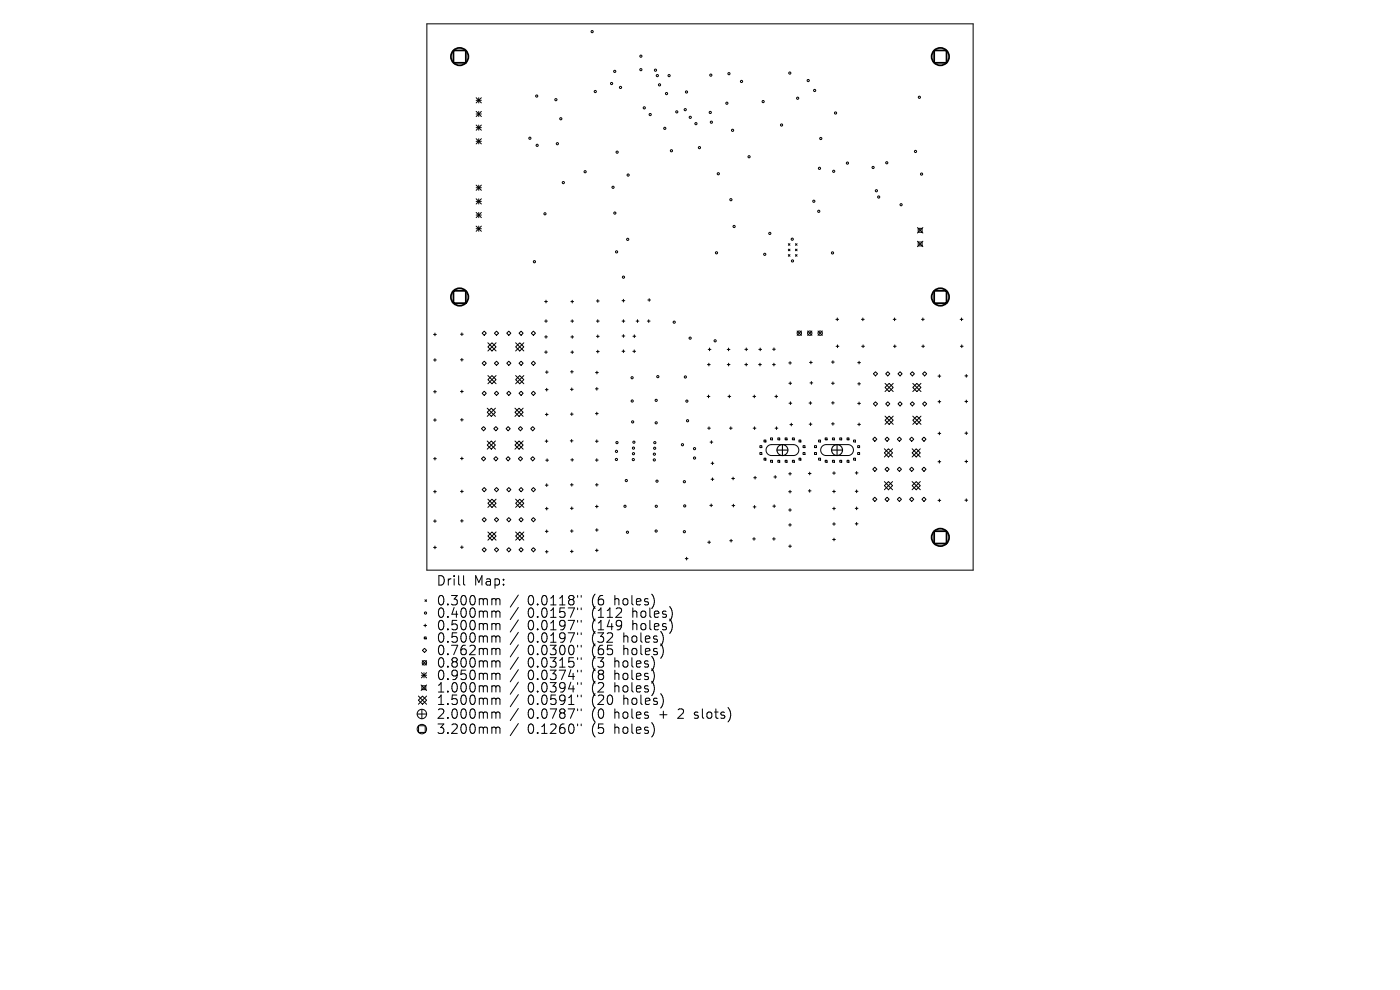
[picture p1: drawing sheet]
<svg xmlns="http://www.w3.org/2000/svg" width="297mm" height="210mm" viewBox="0 0 297 210" stroke-linecap="round" stroke-linejoin="round" font-family="sans-serif">
<defs><g id="words">
<g font-size="2.8">
<text x="92.5" y="124.5">Drill</text>
<text x="100.5" y="124.5">Map:</text>
<text x="92.5" y="128.7">0.300mm</text>
<text x="92.5" y="131.3">0.400mm</text>
<text x="111.9" y="128.7">0.0118&quot;</text>
<text x="111.9" y="131.3">0.0157&quot;</text>
<text x="125.7" y="128.7">(6</text>
<text x="125.7" y="131.3">(112</text>
<text x="130.6" y="128.7">holes)</text>
<text x="134.4" y="131.3">holes)</text>
<text x="92.5" y="134">0.500mm</text>
<text x="92.5" y="136.6">0.500mm</text>
<text x="111.9" y="134">0.0197&quot;</text>
<text x="111.9" y="136.6">0.0197&quot;</text>
<text x="125.7" y="134">(149</text>
<text x="125.7" y="136.6">(32</text>
<text x="132.5" y="136.6">holes)</text>
<text x="134.4" y="134">holes)</text>
<text x="92.5" y="139.3">0.762mm</text>
<text x="92.5" y="141.9">0.800mm</text>
<text x="111.9" y="139.3">0.0300&quot;</text>
<text x="111.9" y="141.9">0.0315&quot;</text>
<text x="125.7" y="139.3">(65</text>
<text x="125.7" y="141.9">(3</text>
<text x="130.6" y="141.9">holes)</text>
<text x="132.5" y="139.3">holes)</text>
<text x="92.5" y="144.5">0.950mm</text>
<text x="92.5" y="147.2">1.000mm</text>
<text x="92.5" y="149.8">1.500mm</text>
<text x="111.9" y="144.5">0.0374&quot;</text>
<text x="111.9" y="147.2">0.0394&quot;</text>
<text x="111.9" y="149.8">0.0591&quot;</text>
<text x="125.7" y="144.5">(8</text>
<text x="125.7" y="147.2">(2</text>
<text x="125.7" y="149.8">(20</text>
<text x="130.6" y="144.5">holes)</text>
<text x="130.6" y="147.2">holes)</text>
<text x="132.5" y="149.8">holes)</text>
<text x="92.5" y="152.8">2.000mm</text>
<text x="92.5" y="156">3.200mm</text>
<text x="111.9" y="152.8">0.0787&quot;</text>
<text x="111.9" y="156">0.1260&quot;</text>
<text x="125.7" y="152.8">(0</text>
<text x="125.7" y="156">(5</text>
<text x="130.6" y="152.8">holes</text>
<text x="130.6" y="156">holes)</text>
<text x="140.4" y="152.8">+</text>
<text x="144.6" y="152.8">2</text>
<text x="148.2" y="152.8">slots)</text>
</g>
</g></defs>
<g fill="none" stroke="#000" stroke-width=".21">
<path d="M90.6 5.1h115.8v115.8h-115.8zM101 20.7l1.1 1.1M101 21.3h1.1M101 23.6l1.1 1.1M101 24.2h1.1M101 26.5l1.1 1.1M101 27.1h1.1M101 29.4l1.1 1.1M101 30h1.1M101 39.3l1.1 1.1M101 39.8h1.1M101.6 20.7v1.1"/>
<path d="M101.6 23.6v1.1M101.6 26.5v1.1M101.6 29.4v1.1M101.6 39.3v1.1M102.1 20.7l-1.1 1.1M102.1 23.6l-1.1 1.1M102.1 26.5l-1.1 1.1M102.1 29.4l-1.1 1.1M102.1 39.3l-1.1 1.1M101 42.2l1.1 1.1M101 42.7h1.1M101 45.1l1.1 1.1"/>
<path d="M101 45.6h1.1M101 48l1.1 1.1M101 48.5h1.1M101.6 42.2v1.1M101.6 45.1v1.1M101.6 48v1.1M102.1 42.2l-1.1 1.1M102.1 45.1l-1.1 1.1M102.1 48l-1.1 1.1M167.2 51.7l.4 .3M167.2 52.9l.4 .3M167.2 54l.4 .4"/>
<path d="M167.6 51.7l-.4 .3M167.6 52.9l-.4 .3M167.6 54l-.4 .4M168.7 51.7l.4 .3M168.7 52.9l.4 .3M168.7 54l.4 .4M169.1 51.7l-.4 .3M169.1 52.9l-.4 .3M169.1 54l-.4 .4M194.6 48.3l1.2 1.1M194.6 51.2l1.2 1.1M194.8 48.4h.8v.9h-.8z"/>
<path d="M194.8 51.3h.8v.9h-.8zM195.8 48.3l-1.2 1.1M195.8 51.2l-1.2 1.1M92 70.9h.6M92 76.4h.6M92.3 70.7v.5M92.3 76.1v.6M97.7 70.9h.6M97.7 76.3h.6M98 70.6v.6M98 76v.6M102.7 70.2l.5 .5-.5 .4-.4-.4z"/>
<path d="M102.7 76.6l.5 .5-.5 .4-.4-.4zM103.5 72.7l1.7 1.8M103.5 79.7l1.7 1.7M104.4 72.7l.8 .9-.8 .9-.9-.9zM104.4 79.7l.8 .8-.8 .9-.9-.9zM104.9 70.7l.4-.5 .5 .5-.5 .4zM104.9 77.1l.4-.5 .5 .5-.5 .4zM105.2 72.7l-1.7 1.8M105.2 79.7l-1.7 1.7M107.9 70.2l.5 .5-.5 .4-.4-.4zM107.9 76.6l.5 .5-.5 .4-.4-.4zM109.4 73.6l.9-.9 .8 .9-.8 .9z"/>
<path d="M109.4 72.7l1.7 1.8M109.4 79.7l1.7 1.7M110.5 70.2l.5 .5-.5 .4-.4-.4zM110.5 76.6l.5 .5-.5 .4-.4-.4zM111.1 72.7l-1.7 1.8M111.1 79.7l-1.7 1.7M112.7 70.7l.5-.5 .4 .5-.4 .4zM112.7 77.1l.5-.5 .4 .5-.4 .4zM115.5 64h.6M115.5 68.1h.6M115.5 71.5h.6M115.5 74.7h.6"/>
<path d="M115.7 78.9h.6M115.8 63.7v.6M115.8 67.8v.6M115.8 71.2v.6M115.8 74.4v.6M116 78.6v.6M121 78.9h.6M121.1 64h.6M121.1 68.1h.6M121.1 71.5h.6M121.1 74.7h.6M121.3 78.6v.6"/>
<path d="M121.4 63.7v.6M121.4 67.8v.6M121.4 71.2v.6M121.4 74.4v.6M126.3 79h.6M126.5 68.1h.6M126.5 63.8h.6M126.5 71.3h.6M126.5 74.6h.6M126.6 78.7v.6M126.8 63.6v.5M126.8 67.8v.6"/>
<path d="M126.8 71.1v.5M126.8 74.3v.6M132 68.1h.5M132 63.8h.5M132 71.3h.5M132 74.5h.5M132.3 63.5v.6M132.3 67.8v.6M132.3 71v.6M132.3 74.2v.6M134.3 74.5h.5M134.3 71.3h.6"/>
<path d="M134.5 74.2v.6M134.6 71v.6M135 68.1h.5M135.2 67.8v.6M137.3 68.1h.6M137.4 63.6h.6M137.6 67.8v.6M137.7 63.3v.6M150.1 77.3h.6M150.2 74.1h.6M150.4 77v.6M150.5 73.8v.6"/>
<path d="M154.3 74.1h.6M154.3 77.3h.6M154.6 73.8v.6M154.6 77v.6M158 77.3h.6M158 74.1h.6M158.3 77v.6M158.3 73.8v.6M160.9 77.3h.6M161 74.1h.6M161.2 77v.6M161.3 73.8v.6"/>
<path d="M163.9 77.3h.6M163.9 74.1h.6M164.2 77v.6M164.2 73.8v.6M167.3 77h.6M167.6 76.7v.6M169.1 70.2l.9 .9M170 70.2l-.9 .9M171.3 70.2l.9 .9M171.7 76.9h.6M172 76.6v.6M172.2 70.2l-.9 .9"/>
<path d="M173.5 70.2l1 .9M174.5 70.2l-1 .9M176.4 76.8h.6M176.7 76.5v.6M177.3 67.7h.6M177.4 73.5h.6M177.6 67.5v.5M177.7 73.2v.5M182 76.9h.5M182.2 76.6v.6M182.8 67.7h.5M182.8 73.5h.6"/>
<path d="M183 67.5v.5M183.1 73.2v.5M185.3 79.3l.4-.4 .5 .4-.5 .4zM187.9 79.3l.4-.4 .5 .4-.5 .4zM189.5 67.7h.6M189.5 73.5h.6M189.8 67.5v.5M189.8 73.2v.5M190.5 79.3l.4-.4 .5 .4-.5 .4zM193.1 79.3l.4-.4 .5 .4-.5 .4zM195.5 67.7h.6M195.5 73.5h.6"/>
<path d="M195.7 79.3l.5-.4 .4 .4-.4 .4zM195.8 67.5v.5M195.8 73.2v.5M199 79.8h.6M199.3 79.5v.6M203.7 67.7h.6M203.7 73.5h.6M204 67.5v.5M204 73.2v.5M204.7 79.7h.6M205 79.4v.6M92 83.1h.6"/>
<path d="M92 89.1h.6M92 97.3h.6M92.3 82.8v.6M92.3 88.8v.6M92.3 97v.6M97.7 83.1h.6M97.7 89.1h.6M97.7 97.3h.6M98 82.8v.5M98 88.8v.5M98 97v.5M102.1 90.9l.5-.4 .4 .4-.4 .5z"/>
<path d="M102.1 97.3l.5-.4 .4 .4-.4 .5zM102.7 83l.5 .4-.5 .5-.4-.5zM103.4 87.5l.8-.9 .9 .9-.9 .8zM103.4 94.4l.8-.9 .9 .9-.9 .9zM103.4 86.6l1.7 1.7M103.4 93.5l1.7 1.8M104.8 90.9l.4-.4 .4 .4-.4 .5zM104.8 97.3l.4-.4 .4 .4-.4 .5zM104.9 83.4l.4-.4 .5 .4-.5 .5zM105.1 86.6l-1.7 1.7M105.1 93.5l-1.7 1.8M107.4 90.9l.4-.4 .4 .4-.4 .5z"/>
<path d="M107.4 97.3l.4-.4 .4 .4-.4 .5zM107.9 83l.5 .4-.5 .5-.4-.5zM109.2 87.5l.9-.9 .9 .9-.9 .8zM109.2 94.4l.9-.9 .9 .9-.9 .9zM109.2 86.6l1.8 1.7M109.2 93.5l1.8 1.8M109.4 80.5l.9-.8 .8 .8-.8 .9zM110 90.9l.4-.4 .4 .4-.4 .5zM110 97.3l.4-.4 .4 .4-.4 .5zM110.5 83l.5 .4-.5 .5-.4-.5zM111 86.6l-1.8 1.7M111 93.5l-1.8 1.8"/>
<path d="M112.6 90.9l.4-.4 .5 .4-.5 .5zM112.6 97.3l.4-.4 .5 .4-.5 .5zM112.7 83.4l.5-.4 .4 .4-.4 .5zM115.7 93.6h.5M115.7 82.7h.6M115.7 87.9h.6M115.8 97.6h.6M115.9 93.3v.6M116 82.4v.5M116 87.6v.6M116.1 97.3v.6M121 93.5h.6"/>
<path d="M121 82.6h.6M121 87.8h.6M121.1 97.5h.6M121.3 93.2v.6M121.3 82.3v.6M121.3 87.6v.5M121.4 97.3v.5M126.3 93.6h.6M126.3 82.5h.6M126.3 87.7h.6M126.3 97.6h.6M126.6 82.2v.6"/>
<path d="M126.6 87.4v.6M126.6 93.3v.6M126.6 97.3v.6M150 84.1h.6M150.1 90.8h.6M150.3 83.8v.6M150.4 90.5v.6M150.6 93.8h.6M150.9 98.3h.5M150.9 93.5v.6M151.1 98v.6M154.4 84.1h.6"/>
<path d="M154.7 83.8v.6M154.7 90.8h.6M155 90.5v.6M159.7 84.1h.6M159.8 90.8h.6M160 83.8v.6M160.1 90.5v.6M161.2 94.5h.4v.4h-.4zM161.2 96h.4v.4h-.4zM162.1 93.3h.4v.5h-.4zM162.1 97.2h.4v.4h-.4zM162.9 94.7l.7-.4h4.7a1.16 1.16 0 0 1 1.2 1.2 1.16 1.16 0 0 1-1.2 1.1h-4.6a1.16 1.16 0 0 1-1.1-.7 1.16 1.16 0 0 1 .3-1.2z"/>
<path d="M163.5 92.9h.4v.4h-.4zM163.5 97.6h.4v.5h-.4zM164.4 84.1h.6M164.4 90.8h.6M164.7 83.8v.6M164.7 90.5v.6M165 92.9h.4v.4h-.4zM165 97.6h.4v.5h-.4zM166.6 92.9h.4v.4h-.4zM166.6 97.6h.4v.5h-.4zM167.4 81.3h.5M167.4 85.5h.6"/>
<path d="M167.6 90.1h.6M167.6 81v.6M167.7 85.2v.6M167.9 89.8v.6M168.1 92.9h.4v.4h-.4zM168.1 97.6h.4v.5h-.4zM169.5 93.3h.4v.5h-.4zM169.5 97.2h.4v.4h-.4zM170.4 94.5h.4v.4h-.4zM170.4 96h.4v.4h-.4zM171.6 85.5h.6M171.7 90h.5"/>
<path d="M171.8 81.2h.6M171.9 85.2v.6M172 89.7v.6M172.1 80.9v.6M172.8 94.5h.4v.4h-.4zM172.8 96h.4v.4h-.4zM173.7 93.3h.4v.5h-.4zM173.7 97.2h.4v.4h-.4zM174.4 94.7l.8-.4h4.7a1.16 1.16 0 0 1 1.2 1.2 1.16 1.16 0 0 1-1.2 1.1h-4.6a1.16 1.16 0 0 1-1.1-.7 1.16 1.16 0 0 1 .2-1.2zM175.1 92.9h.4v.4h-.4zM175.1 97.6h.4v.5h-.4zM176.4 81.3h.6"/>
<path d="M176.4 85.5h.6M176.4 89.9h.6M176.6 92.9h.4v.4h-.4zM176.6 97.6h.4v.5h-.4zM176.7 81v.6M176.7 85.2v.6M176.7 89.6v.6M178.1 92.9h.5v.4h-.5zM178.1 97.6h.5v.5h-.5zM179.7 92.9h.4v.4h-.4zM179.7 97.6h.4v.5h-.4zM181.1 93.3h.4v.5h-.4z"/>
<path d="M181.1 97.2h.4v.4h-.4zM182 94.5h.4v.4h-.4zM182 96h.4v.4h-.4zM182 90h.5M182 81.4h.5M182 85.6h.5M182.2 81.1v.6M182.2 85.3v.6M182.2 89.7v.6M185.1 93.2l.5-.5 .4 .5-.4 .4zM185.1 99.5l.5-.4 .4 .4-.4 .5zM185.7 85.2l.5 .5-.5 .4-.4-.4z"/>
<path d="M187.6 95.2l1.8 1.7M187.8 93.2l.4-.5 .4 .5-.4 .4zM187.8 99.5l.4-.4 .4 .4-.4 .5zM187.8 81.3l1.7 1.8M187.8 88.3l1.7 1.7M187.9 85.7l.4-.5 .5 .5-.5 .4zM188.5 95.2l.9 .9-.9 .8-.9-.8zM188.6 81.3l.9 .9-.9 .9-.8-.9zM188.6 88.3l.9 .8-.9 .9-.8-.9zM189.4 95.2l-1.8 1.7M189.5 81.3l-1.7 1.8M189.5 88.3l-1.7 1.7"/>
<path d="M190.4 93.2l.4-.5 .4 .5-.4 .4zM190.4 99.5l.4-.4 .4 .4-.4 .5zM190.5 85.7l.4-.5 .5 .5-.5 .4zM193 99.5l.4-.4 .4 .4-.4 .5zM193.1 85.7l.4-.5 .5 .5-.5 .4zM193.4 92.7l.4 .5-.4 .4-.4-.4zM193.5 96.1l.9-.9 .8 .9-.8 .8zM193.5 95.2l1.7 1.7M193.6 81.3l1.8 1.8M193.6 88.3l1.8 1.7M194.5 81.3l.9 .9-.9 .9-.9-.9zM194.5 88.3l.9 .8-.9 .9-.9-.9z"/>
<path d="M195.2 95.2l-1.7 1.7M195.4 81.3l-1.8 1.8M195.4 88.3l-1.8 1.7M195.6 99.5l.4-.4 .5 .4-.5 .5zM196 92.7l.5 .5-.5 .4-.4-.4zM196.2 85.2l.4 .5-.4 .4-.5-.4zM199 85.2h.6M199 91.9h.6M199 97.9h.6M199.3 84.9v.6M199.3 91.6v.6M199.3 97.7v.5"/>
<path d="M204.7 85.2h.6M204.7 91.9h.6M204.7 97.9h.6M205 84.9v.5M205 91.6v.6M205 97.6v.6M92 104.3h.6M92 110.5h.6M92 116.1h.6M92.3 104v.6M92.3 110.2v.6M92.3 115.8v.6"/>
<path d="M97.7 104.2h.6M97.7 110.5h.6M97.7 116.1h.6M98 104v.5M98 110.2v.6M98 115.8v.6M102.3 103.9l.4-.5 .5 .5-.5 .4zM102.3 110.2l.4-.4 .5 .4-.5 .5zM102.3 116.6l.4-.4 .5 .4-.5 .5zM103.5 113.7l.9-.9 .8 .9-.8 .9zM103.5 105.9l1.7 1.7M103.5 112.8l1.7 1.8"/>
<path d="M104.4 105.9l.8 .9-.8 .8-.9-.8zM104.9 103.9l.4-.5 .5 .5-.5 .4zM104.9 110.2l.4-.4 .5 .4-.5 .5zM104.9 116.6l.4-.4 .5 .4-.5 .5zM105.2 105.9l-1.7 1.7M105.2 112.8l-1.7 1.8M107.5 103.9l.4-.5 .5 .5-.5 .4zM107.5 110.2l.4-.4 .5 .4-.5 .5zM107.9 116.2l.5 .4-.5 .5-.4-.5zM109.4 106.8l.9-.9 .8 .9-.8 .8zM109.4 113.7l.9-.9 .8 .9-.8 .9zM109.4 105.9l1.7 1.7"/>
<path d="M109.4 112.8l1.7 1.8M110.1 103.9l.4-.5 .5 .5-.5 .4zM110.1 110.2l.4-.4 .5 .4-.5 .5zM110.5 116.2l.5 .4-.5 .5-.4-.5zM111.1 105.9l-1.7 1.7M111.1 112.8l-1.7 1.8M112.7 103.9l.5-.5 .4 .5-.4 .4zM112.7 110.2l.5-.4 .4 .4-.4 .5zM112.7 116.6l.5-.4 .4 .4-.4 .5zM115.7 102.9h.6M115.7 107.9h.6M115.7 112.7h.6"/>
<path d="M115.7 117h.6M116 102.6v.6M116 107.6v.6M116 112.4v.6M116 116.8v.5M121 102.8h.6M121 107.8h.6M121 112.6h.6M121 117h.6M121.3 102.6v.5M121.3 107.5v.6M121.3 112.4v.5"/>
<path d="M121.3 116.7v.6M126.3 102.8h.6M126.3 107.4h.6M126.3 112.4h.6M126.3 116.8h.6M126.6 102.6v.5M126.6 107.2v.5M126.6 112.1v.6M126.6 116.5v.5M145.4 118.5h.6M145.7 118.2v.6M150.1 115h.6"/>
<path d="M150.4 114.7v.6M150.6 107.2h.6M150.9 101.7h.5M150.9 106.9v.6M151.1 101.4v.6M154.8 114.7h.6M155.1 114.4v.6M155.2 101.5h.6M155.3 107.2h.6M155.5 101.2v.6M155.6 107v.5M159.7 114.3h.6"/>
<path d="M159.8 107.5h.6M159.9 101.3h.6M160 114v.6M160.1 107.2v.6M160.2 101v.6M163.9 114.3h.6M163.9 107.4h.6M164.2 101.2h.5M164.2 114v.6M164.2 107.1v.6M164.5 100.9v.6M167.3 100.5h.6"/>
<path d="M167.3 104.3h.6M167.3 108.2h.6M167.3 111.4h.6M167.3 115.9h.6M167.6 100.2v.6M167.6 104v.6M167.6 107.9v.6M167.6 111.1v.5M167.6 115.6v.6M171.5 100.4h.6M171.5 104.1h.6M171.8 100.2v.5"/>
<path d="M171.8 103.8v.6M176.6 104.3h.6M176.6 107.9h.6M176.6 100.4h.6M176.6 111.2h.6M176.6 114.4h.6M176.9 100.1v.5M176.9 104v.5M176.9 107.6v.6M176.9 110.9v.5M176.9 114.2v.5M181.4 107.8h.6"/>
<path d="M181.4 100.3h.6M181.4 104.2h.6M181.4 111.1h.6M181.7 100v.6M181.7 103.9v.6M181.7 107.5v.6M181.7 110.8v.6M185.1 105.9l.5-.4 .4 .4-.4 .5zM187.6 102.2l1.8 1.7M187.8 105.9l.4-.4 .4 .4-.4 .5zM188.5 102.2l.9 .8-.9 .9-.9-.9zM189.4 102.2l-1.8 1.7"/>
<path d="M190.4 105.9l.4-.4 .4 .4-.4 .5zM193.4 105.5l.4 .4-.4 .5-.4-.5zM193.5 103l.9-.8 .8 .8-.8 .9zM193.5 102.2l1.7 1.7M195.2 102.2l-1.7 1.7M196 105.5l.5 .4-.5 .5-.4-.5zM199 106.1h.6M199.3 105.9v.5M204.7 106.1h.6M205 105.8v.6M89.6 138l.5-.5 .4 .5-.4 .4zM89.9 132.7h.6"/>
<path d="M90 135.1h.4v.4h-.4zM90.2 127.2l.3 .4M90.2 132.4v.6M90.5 127.2l-.3 .4M98.3 122.1v1.7l.3 .3M104.6 127l.5 .1 .1 .2M104.6 129.6h.3l.3 .3M104.6 132.3h.3l.3 .3M104.6 134.9h.3l.3 .3M104.6 137.5l.5 .1 .1 .2M105.2 127.3l.3-.3 .5 .1 .1 1.2M105.2 127.3v1"/>
<path d="M105.2 129.9v1.1M105.2 132.6v1M105.2 135.2v1M105.2 137.8v1.1M105.2 129.9l.3-.3 .5 .1 .1 1.3M105.2 132.6l.3-.3 .5 .1 .1 1.2M105.2 135.2l.3-.3 .5 .1 .1 1.2M105.2 137.8l.3-.3 .5 .1 .1 1.3M110 126.2l-1.8 2.6M110 128.9l-1.8 2.5M110 131.5l-1.8 2.6M110 134.1l-1.8 2.6"/>
<path d="M110 136.8l-1.8 2.6M110 139.4l-1.8 2.6M122.5 126.3v.4M122.5 129v.3M122.5 131.6v.4M122.5 134.2v.4M122.5 136.9v.4M122.5 139.5v.4M123.3 126.3v.4M123.3 129v.3M123.3 131.6v.4M123.3 134.2v.4"/>
<path d="M123.3 136.9v.4M123.3 139.5v.4M88.5 151.5h2M88.8 148.5l.8-.8 .9 .8-.9 .9zM88.8 147.7l1.7 1.7M88.8 154h1.4v1.4h-1.4zM89.3 145.3l1.2 1.2M89.4 142.7l1.1 1.1M89.4 143.2h1.1M89.5 150.5v2M89.5 145.5h.8v.8h-.8zM89.6 140.1l.9 1"/>
<path d="M89.9 142.7v1.1M90.5 140.1l-.9 1M90.5 142.7l-1.1 1.1M90.5 145.3l-1.2 1.2M90.5 147.7l-1.7 1.7M104.6 140.2l.5 .1 .1 .2M104.6 142.8h.3l.3 .3M104.6 145.5l.5 .1 .1 .2M104.6 148.1h.3l.3 .3M104.6 151h.3l.3 .3M104.6 154.2l.5 .1 .1 .2M105.2 140.5v1"/>
<path d="M105.2 143.1v1.1M105.2 145.8v1M105.2 148.4v1M105.2 151.3v1.1M105.2 154.5v1.1M105.2 140.5l.3-.3 .5 .1 .1 1.2M105.2 143.1l.3-.3 .5 .1 .1 1.3M105.2 145.8l.3-.3 .5 .1 .1 1.2M105.2 148.4l.3-.3 .5 .1 .1 1.2M105.2 151.3l.3-.3 .5 .1 .1 1.3M105.2 154.5l.3-.3 .5 .1 .1 1.3M110 142.1l-1.8 2.5"/>
<path d="M110 144.7l-1.8 2.6M110 147.3l-1.8 2.6M110 150.3l-1.8 2.6M110 153.5l-1.8 2.6M122.5 142.2v.3M122.5 144.8v.4M122.5 147.4v.4M122.5 150.4v.4M122.5 153.6v.4M123.3 142.2v.3M123.3 144.8v.4M123.3 147.4v.4"/>
<path d="M123.3 150.4v.4M123.3 153.6v.4M147.3 152.3l.2 .1M147.4 151.1v.5"/>
<circle cx="125.6" cy="6.7" r=".23"/>
<circle cx="126.3" cy="19.4" r=".23"/>
<circle cx="129.7" cy="17.7" r=".23"/>
<circle cx="130.4" cy="15.1" r=".23"/>
<circle cx="131.6" cy="18.5" r=".23"/>
<circle cx="136" cy="14.8" r=".23"/>
<circle cx="136" cy="11.9" r=".23"/>
<circle cx="139.1" cy="14.9" r=".23"/>
<circle cx="139.5" cy="16" r=".23"/>
<circle cx="139.9" cy="18" r=".23"/>
<circle cx="141.4" cy="19.9" r=".23"/>
<circle cx="141.9" cy="16" r=".23"/>
<circle cx="145.6" cy="19.5" r=".23"/>
<circle cx="150.8" cy="15.9" r=".23"/>
<circle cx="154.6" cy="15.6" r=".23"/>
<circle cx="157.3" cy="17.3" r=".23"/>
<circle cx="167.6" cy="15.5" r=".23"/>
<circle cx="171.5" cy="17.1" r=".23"/>
<circle cx="172.8" cy="19.2" r=".23"/>
<circle cx="112.4" cy="29.3" r=".23"/>
<circle cx="113.9" cy="20.4" r=".23"/>
<circle cx="114" cy="30.8" r=".23"/>
<circle cx="117.9" cy="21.1" r=".23"/>
<circle cx="118.2" cy="30.5" r=".23"/>
<circle cx="119" cy="25.2" r=".23"/>
<circle cx="119.5" cy="38.7" r=".23"/>
<circle cx="124.1" cy="36.4" r=".23"/>
<circle cx="130.1" cy="39.7" r=".23"/>
<circle cx="130.9" cy="32.3" r=".23"/>
<circle cx="133.3" cy="37.1" r=".23"/>
<circle cx="136.7" cy="22.9" r=".23"/>
<circle cx="137.9" cy="24.3" r=".23"/>
<circle cx="141" cy="27.2" r=".23"/>
<circle cx="142.4" cy="32" r=".23"/>
<circle cx="143.6" cy="23.7" r=".23"/>
<circle cx="145.4" cy="23.3" r=".23"/>
<circle cx="146.4" cy="24.9" r=".23"/>
<circle cx="147.6" cy="26.2" r=".23"/>
<circle cx="148.4" cy="31.3" r=".23"/>
<circle cx="150.7" cy="23.9" r=".23"/>
<circle cx="150.9" cy="25.9" r=".23"/>
<circle cx="152.4" cy="36.9" r=".23"/>
<circle cx="154.2" cy="21.9" r=".23"/>
<circle cx="155.4" cy="27.6" r=".23"/>
<circle cx="158.9" cy="33.3" r=".23"/>
<circle cx="161.9" cy="21.5" r=".23"/>
<circle cx="165.8" cy="26.5" r=".23"/>
<circle cx="169.2" cy="20.8" r=".23"/>
<circle cx="173.8" cy="35.7" r=".23"/>
<circle cx="174.1" cy="29.4" r=".23"/>
<circle cx="176.9" cy="36.3" r=".23"/>
<circle cx="177.3" cy="24" r=".23"/>
<circle cx="179.8" cy="34.6" r=".23"/>
<circle cx="185.2" cy="35.5" r=".23"/>
<circle cx="188.1" cy="34.5" r=".23"/>
<circle cx="194.2" cy="32.1" r=".23"/>
<circle cx="195" cy="20.6" r=".23"/>
<circle cx="195.5" cy="36.9" r=".23"/>
<circle cx="113.4" cy="55.5" r=".23"/>
<circle cx="115.6" cy="45.4" r=".23"/>
<circle cx="130.4" cy="45.2" r=".23"/>
<circle cx="130.8" cy="53.4" r=".23"/>
<circle cx="132.3" cy="58.8" r=".23"/>
<circle cx="133.2" cy="50.8" r=".23"/>
<circle cx="152" cy="53.6" r=".23"/>
<circle cx="155.1" cy="42.4" r=".23"/>
<circle cx="155.7" cy="48" r=".23"/>
<circle cx="162.2" cy="54" r=".23"/>
<circle cx="163.3" cy="49.5" r=".23"/>
<circle cx="168.1" cy="50.7" r=".23"/>
<circle cx="168.1" cy="55.4" r=".23"/>
<circle cx="172.6" cy="42.7" r=".23"/>
<circle cx="173.7" cy="44.8" r=".23"/>
<circle cx="176.6" cy="53.6" r=".23"/>
<circle cx="185.9" cy="40.5" r=".23"/>
<circle cx="186.4" cy="41.8" r=".23"/>
<circle cx="191.2" cy="43.4" r=".23"/>
<circle cx="139.6" cy="79.9" r=".23"/>
<circle cx="143" cy="68.3" r=".23"/>
<circle cx="145.4" cy="80" r=".23"/>
<circle cx="146.4" cy="71.7" r=".23"/>
<circle cx="151.7" cy="72.3" r=".23"/>
<circle cx="169.6" cy="70.7" r=".46"/>
<circle cx="171.8" cy="70.7" r=".46"/>
<circle cx="174" cy="70.7" r=".46"/>
<circle cx="130.8" cy="97.5" r=".23"/>
<circle cx="130.8" cy="95.8" r=".23"/>
<circle cx="130.9" cy="93.9" r=".23"/>
<circle cx="134.1" cy="80.1" r=".23"/>
<circle cx="134.1" cy="85.1" r=".23"/>
<circle cx="134.2" cy="89.5" r=".23"/>
<circle cx="134.4" cy="97.5" r=".23"/>
<circle cx="134.4" cy="96.2" r=".23"/>
<circle cx="134.4" cy="95.1" r=".23"/>
<circle cx="134.5" cy="93.8" r=".23"/>
<circle cx="138.8" cy="97.6" r=".23"/>
<circle cx="138.8" cy="96.3" r=".23"/>
<circle cx="138.9" cy="95.1" r=".23"/>
<circle cx="138.9" cy="93.9" r=".23"/>
<circle cx="139.2" cy="84.9" r=".23"/>
<circle cx="139.2" cy="89.7" r=".23"/>
<circle cx="144.8" cy="94.3" r=".23"/>
<circle cx="145.7" cy="85.1" r=".23"/>
<circle cx="145.9" cy="89.3" r=".23"/>
<circle cx="147.3" cy="95.2" r=".23"/>
<circle cx="147.3" cy="97.2" r=".23"/>
<circle cx="132.6" cy="107.4" r=".23"/>
<circle cx="132.9" cy="101.9" r=".23"/>
<circle cx="133.1" cy="112.9" r=".23"/>
<circle cx="139.2" cy="112.6" r=".23"/>
<circle cx="139.2" cy="107.4" r=".23"/>
<circle cx="139.4" cy="102.1" r=".23"/>
<circle cx="145.2" cy="102.2" r=".23"/>
<circle cx="145.2" cy="112.8" r=".23"/>
<circle cx="145.3" cy="107.3" r=".23"/>
<circle cx="90.3" cy="130" r=".23"/>
<circle cx="89.5" cy="154.7" r="1"/>
<circle cx="89.5" cy="151.5" r="1"/>
<circle cx="90" cy="140.6" r=".46"/>
</g>
<g fill="none" stroke="#000" stroke-width=".23">
<path d="M164.8 95.5h2.3M166 94.3v2.3M176.4 95.5h2.3M177.6 94.3v2.3"/>
<circle cx="166" cy="95.5" r="1.16"/>
<circle cx="177.6" cy="95.5" r="1.16"/>
</g>
<g fill="none" stroke="#000" stroke-width=".37">
<path d="M96.2 10.7h2.6v2.6h-2.6zM198.2 10.7h2.6v2.6h-2.6zM96.2 61.7h2.6v2.6h-2.6zM198.2 61.7h2.6v2.6h-2.6zM198.2 112.7h2.6v2.6h-2.6z"/>
<circle cx="97.5" cy="12" r="1.85"/>
<circle cx="199.5" cy="12" r="1.85"/>
<circle cx="97.5" cy="63" r="1.85"/>
<circle cx="199.5" cy="63" r="1.85"/>
<circle cx="199.5" cy="114" r="1.85"/>
</g>
<use href="#words"/>
</svg>
